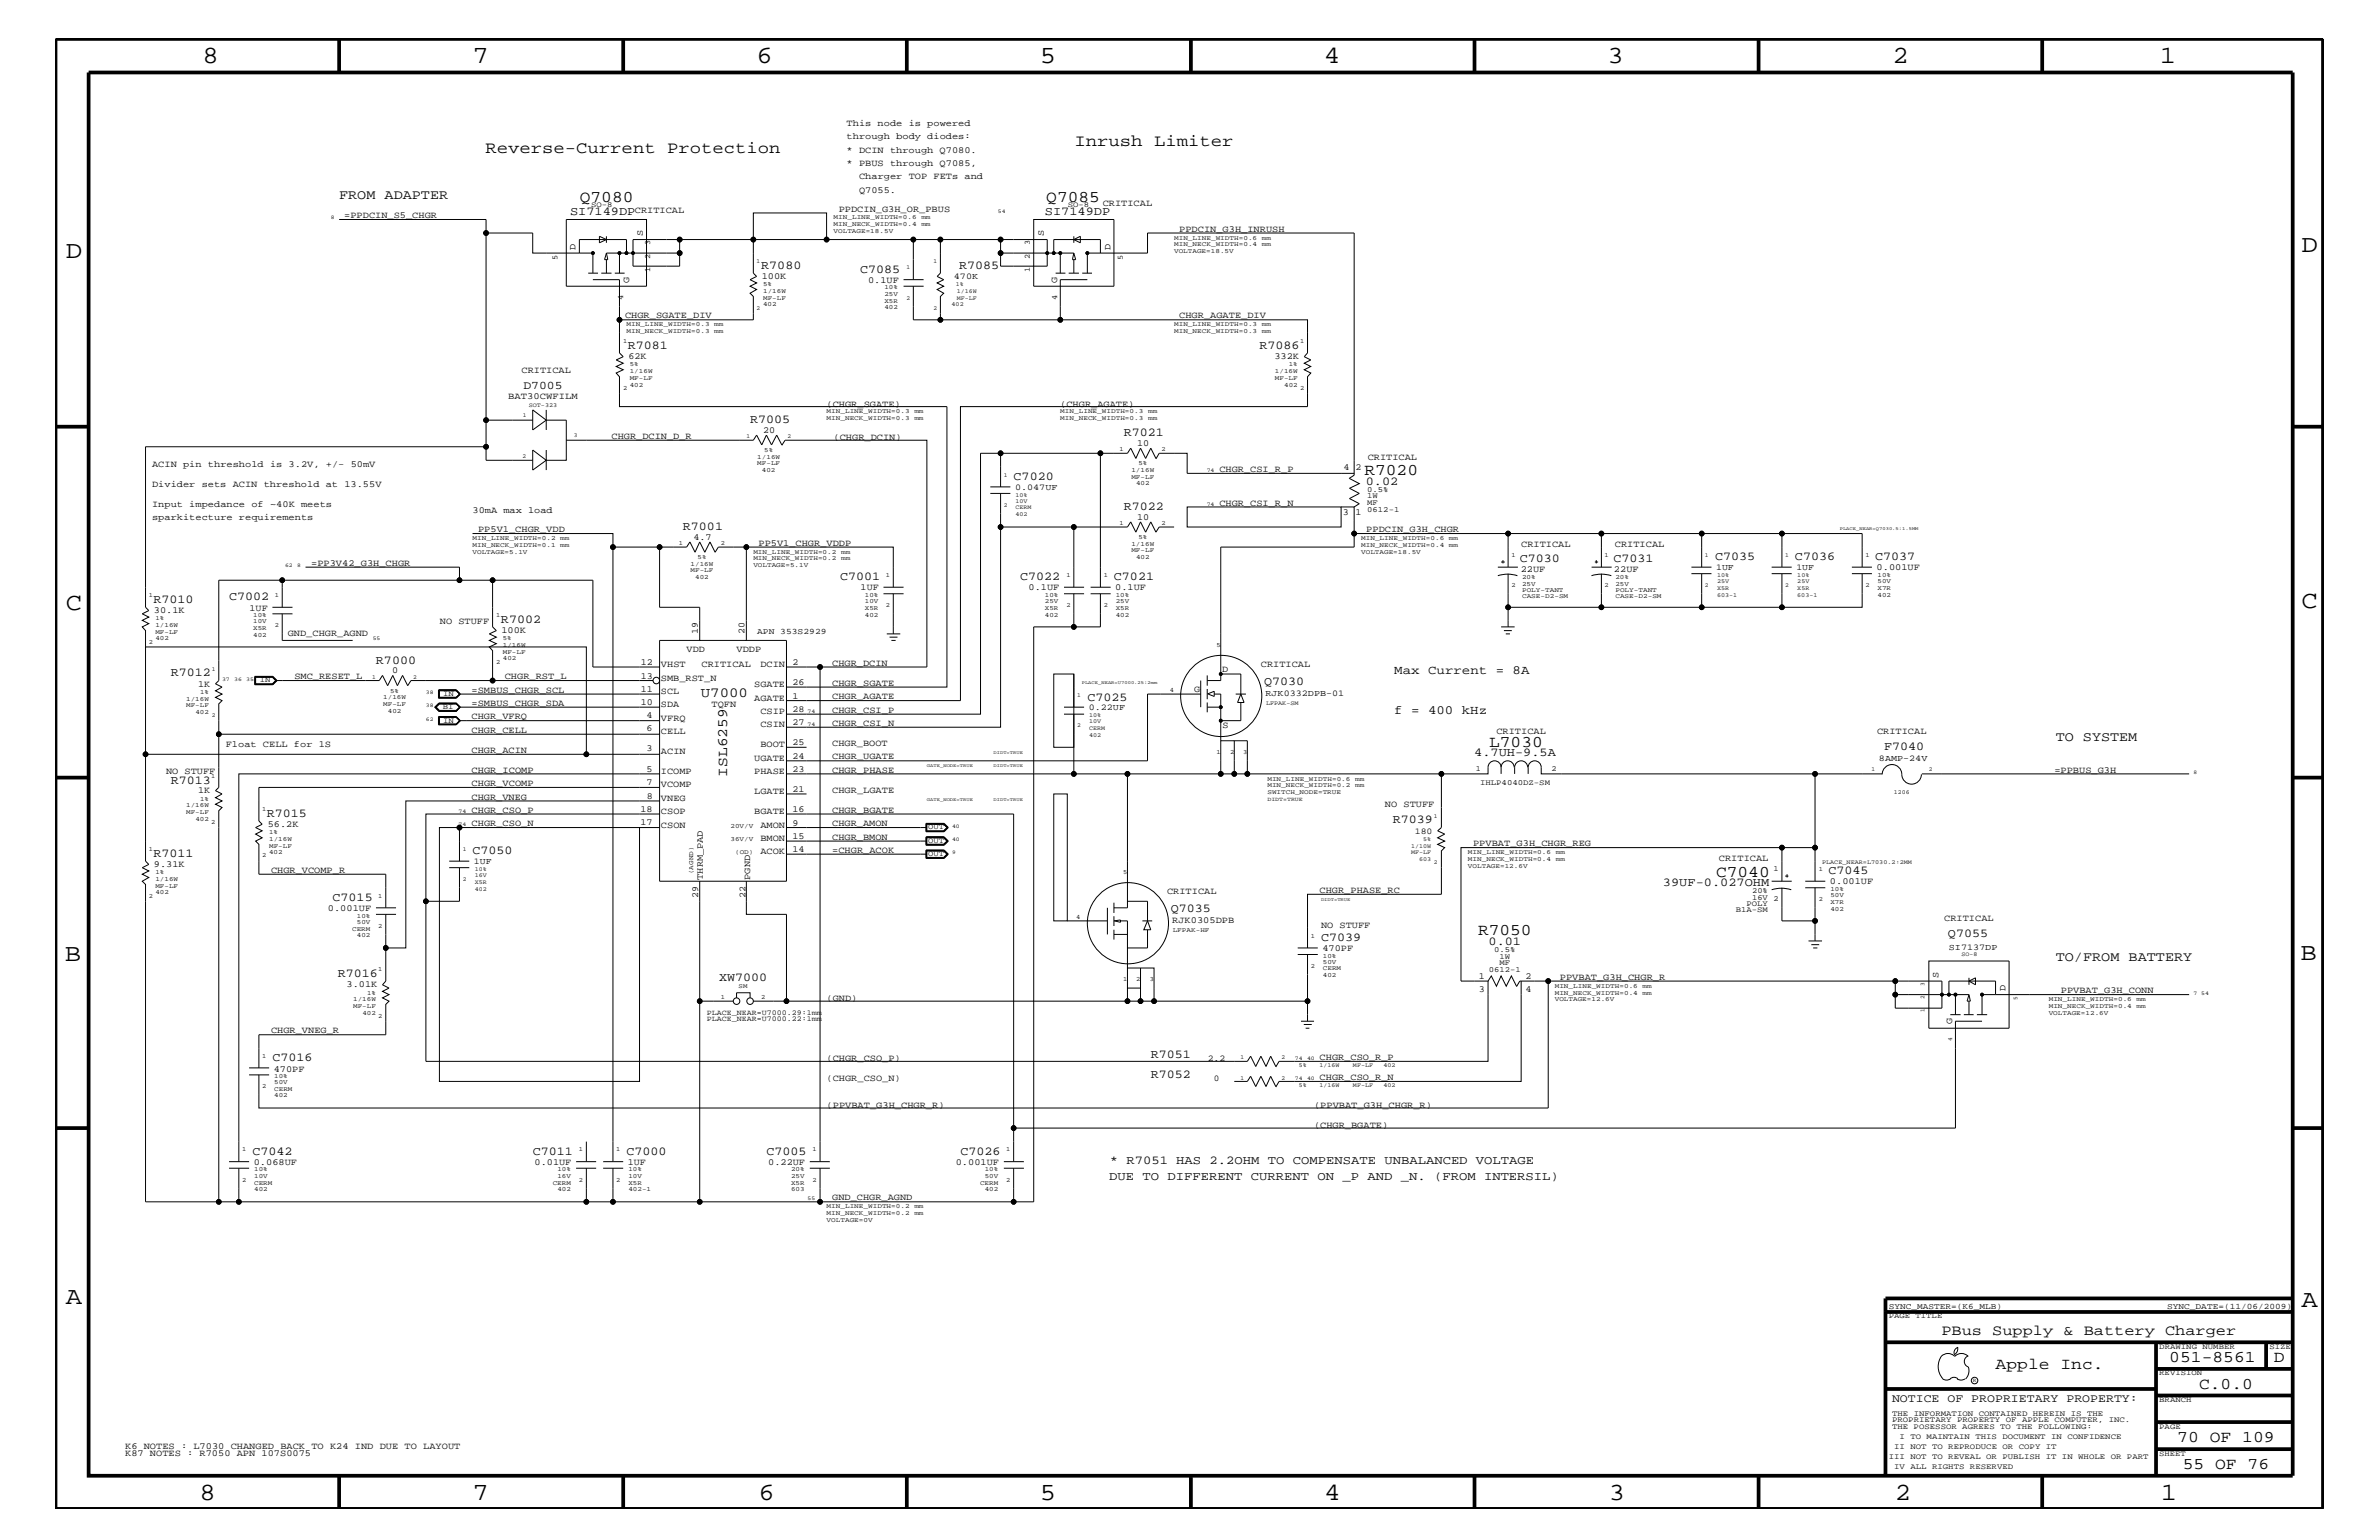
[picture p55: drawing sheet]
<svg xmlns="http://www.w3.org/2000/svg" width="432mm" height="279mm" viewBox="0 0 432 279" stroke-linecap="round" stroke-linejoin="round" font-family="sans-serif">
<defs><g id="words">
<g font-size="4.5">
<text x="36.7" y="11.5">8</text>
<text x="85.8" y="11.5">7</text>
<text x="137.3" y="11.5">6</text>
<text x="188.7" y="11.5">5</text>
<text x="240.3" y="11.5">4</text>
<text x="291.8" y="11.5">3</text>
<text x="343.5" y="11.5">2</text>
<text x="392" y="11.5">1</text>
<text x="11.9" y="46.8">D</text>
<text x="417.7" y="45.7">D</text>
<text x="11.9" y="110.6">C</text>
<text x="417.7" y="110.3">C</text>
<text x="11.8" y="174.3">B</text>
<text x="417.6" y="174.2">B</text>
<text x="11.9" y="236.7">A</text>
<text x="417.7" y="237.1">A</text>
<text x="36.2" y="272.1">8</text>
<text x="85.8" y="272.1">7</text>
<text x="137.7" y="272.1">6</text>
<text x="188.7" y="272.1">5</text>
<text x="240.4" y="272.1">4</text>
<text x="292" y="272.1">3</text>
<text x="343.9" y="272.1">2</text>
<text x="392.2" y="272.1">1</text>
</g>
<g font-size="3">
<text x="88.1" y="27.7">Reverse-Current Protection</text>
<text x="195" y="26.5">Inrush Limiter</text>
<text x="105.2" y="36.7">Q7080</text>
<text x="189.9" y="36.7">Q7085</text>
<text x="247.7" y="86.2">R7020</text>
<text x="270.3" y="135.5">L7030</text>
<text x="311.5" y="159">C7040</text>
<text x="268.3" y="169.7">R7050</text>
<text x="362.2" y="248.4">Apple Inc.</text>
<text x="393.7" y="247.1">051-8561</text>
<text x="399.2" y="252">C.0.0</text>
<text x="412.7" y="247.1">D</text>
<text x="395.2" y="261.6">70 OF 109</text>
<text x="396.2" y="266.6">55 OF 76</text>
</g>
<text font-size="2.7" x="352.4" y="242.3">PBus Supply &amp; Battery Charger</text>
<text font-size="2.6" x="132" y="140.9" transform="rotate(-90 132 140.9)">ISL6259</text>
<g font-size="2.5">
<text x="61.6" y="36.2">FROM ADAPTER</text>
<text x="127.2" y="126.5">U7000</text>
<text x="373.1" y="134.4">TO SYSTEM</text>
<text x="373.1" y="174.4">TO/FROM BATTERY</text>
</g>
<g font-size="2.3">
<text x="253.1" y="122.3">Max Current = 8A</text>
<text x="253.1" y="129.6">f = 400 kHz</text>
</g>
<g font-size="2.2">
<text x="103.5" y="39">SI7149DP</text>
<text x="189.7" y="39">SI7149DP</text>
<text x="138.2" y="48.8">R7080</text>
<text x="156.1" y="49.6">C7085</text>
<text x="174.1" y="48.8">R7085</text>
<text x="114" y="63.4">R7081</text>
<text x="228.6" y="63.4">R7086</text>
<text x="136.1" y="76.8">R7005</text>
<text x="204" y="79.2">R7021</text>
<text x="184" y="87.1">C7020</text>
<text x="247.9" y="88">0.02</text>
<text x="204" y="92.6">R7022</text>
<text x="124" y="96.2">R7001</text>
<text x="311.3" y="101.6">C7035</text>
<text x="325.8" y="101.6">C7036</text>
<text x="340.4" y="101.6">C7037</text>
<text x="152.5" y="105.3">C7001</text>
<text x="185.2" y="105.3">C7022</text>
<text x="202.2" y="105.3">C7021</text>
<text x="275.8" y="102.1">C7030</text>
<text x="292.9" y="102.1">C7031</text>
<text x="27.9" y="109.4">R7010</text>
<text x="41.6" y="108.9">C7002</text>
<text x="90.9" y="113.1">R7002</text>
<text x="31" y="122.7">R7012</text>
<text x="68.2" y="120.4">R7000</text>
<text x="229.4" y="124.2">Q7030</text>
<text x="197.4" y="127.1">C7025</text>
<text x="267.6" y="137.2">4.7UH-9.5A</text>
<text x="342" y="136.1">F7040</text>
<text x="31" y="142.2">R7013</text>
<text x="48.4" y="148.2">R7015</text>
<text x="252.8" y="149.4">R7039</text>
<text x="27.9" y="155.5">R7011</text>
<text x="85.8" y="155">C7050</text>
<text x="301.8" y="160.7">39UF-0.027OHM</text>
<text x="331.9" y="158.6">C7045</text>
<text x="60.4" y="163.5">C7015</text>
<text x="212.5" y="165.4">Q7035</text>
<text x="239.8" y="170.7">C7039</text>
<text x="270.2" y="171.4">0.01</text>
<text x="353.6" y="170">Q7055</text>
<text x="61.3" y="177.3">R7016</text>
<text x="130.5" y="177.9">XW7000</text>
<text x="208.9" y="192">R7051</text>
<text x="49.4" y="192.6">C7016</text>
<text x="208.9" y="195.6">R7052</text>
<text x="45.8" y="209.6">C7042</text>
<text x="96.7" y="209.6">C7011</text>
<text x="113.7" y="209.6">C7000</text>
<text x="139.1" y="209.6">C7005</text>
<text x="174.3" y="209.6">C7026</text>
<text x="201.3" y="214.2">DUE TO DIFFERENT CURRENT ON _P AND _N. (FROM INTERSIL)</text>
<text x="201.4" y="211.1">* R7051 HAS 2.2OHM TO COMPENSATE UNBALANCED VOLTAGE</text>
</g>
<g font-size="2.1">
<text x="95" y="70.6">D7005</text>
<text x="343.4" y="254.4">NOTICE OF PROPRIETARY PROPERTY:</text>
</g>
<g font-size="1.7">
<text x="153.7" y="22.9">This node is powered</text>
<text x="153.7" y="27.7">* DCIN through Q7080.</text>
<text x="153.7" y="25.3">through body diodes:</text>
<text x="153.7" y="30.2">* PBUS through Q7085,</text>
<text x="155.9" y="35">Q7055.</text>
<text x="155.9" y="32.5">Charger TOP FETs and</text>
<text x="62.5" y="39.6">=PPDCIN_S5_CHGR</text>
<text x="115.2" y="38.6">CRITICAL</text>
<text x="152.2" y="38.4">PPDCIN_G3H_OR_PBUS</text>
<text x="200.2" y="37.4">CRITICAL</text>
<text x="104.5" y="45.3" transform="rotate(-90 104.5 45.3)">D</text>
<text x="116.7" y="42.9" transform="rotate(-90 116.7 42.9)">S</text>
<text x="189.5" y="42.9" transform="rotate(-90 189.5 42.9)">S</text>
<text x="201.6" y="45.3" transform="rotate(-90 201.6 45.3)">D</text>
<text x="214" y="42">PPDCIN_G3H_INRUSH</text>
<text x="114.2" y="51.3" transform="rotate(-90 114.2 51.3)">G</text>
<text x="138.3" y="50.7">100K</text>
<text x="157.6" y="51.3">0.1UF</text>
<text x="191.9" y="51.3" transform="rotate(-90 191.9 51.3)">G</text>
<text x="113.5" y="57.8">CHGR_SGATE_DIV</text>
<text x="214" y="57.8">CHGR_AGATE_DIV</text>
<text x="114" y="65.1">62K</text>
<text x="231.3" y="65.1">332K</text>
<text x="94.7" y="67.7">CRITICAL</text>
<text x="92.2" y="72.4">BAT30CWFILM</text>
<text x="150" y="73.8">(CHGR_SGATE)</text>
<text x="192.4" y="73.8">(CHGR_AGATE)</text>
<text x="111" y="79.6">CHGR_DCIN_D_R</text>
<text x="138.5" y="78.5">20</text>
<text x="151.3" y="79.9">(CHGR_DCIN)</text>
<text x="206.4" y="80.9">10</text>
<text x="248.2" y="83.5">CRITICAL</text>
<text x="27.6" y="84.7">ACIN pin threshold is 3.2V, +/- 50mV</text>
<text x="27.6" y="88.3">Divider sets ACIN threshold at 13.55V</text>
<text x="221.3" y="85.6">CHGR_CSI_R_P</text>
<text x="243.8" y="85.2">4</text>
<text x="246" y="85.2">2</text>
<text x="27.6" y="92">Input impedance of ~40K meets</text>
<text x="27.6" y="94.3">sparkitecture requirements</text>
<text x="85.8" y="93.2">30mA max load</text>
<text x="206.4" y="94.3">10</text>
<text x="221.3" y="91.7">CHGR_CSI_R_N</text>
<text x="243.8" y="93.5">3</text>
<text x="246" y="93.5">1</text>
<text x="86.8" y="96.5">PP5V1_CHGR_VDD</text>
<text x="125.9" y="97.9">4.7</text>
<text x="137.7" y="99">PP5V1_CHGR_VDDP</text>
<text x="248" y="96.5">PPDCIN_G3H_CHGR</text>
<text x="276.1" y="99.3">CRITICAL</text>
<text x="293.1" y="99.3">CRITICAL</text>
<text x="56.5" y="102.6">=PP3V42_G3H_CHGR</text>
<text x="156.2" y="107.1">1UF</text>
<text x="186.7" y="107.1">0.1UF</text>
<text x="202.4" y="107.1">0.1UF</text>
<text x="276" y="103.7">22UF</text>
<text x="292.9" y="103.7">22UF</text>
<text x="340.6" y="103.5">0.001UF</text>
<text x="27.9" y="111.2">30.1K</text>
<text x="45.3" y="110.8">1UF</text>
<text x="79.8" y="113.1">NO STUFF</text>
<text x="52.2" y="115.3">GND_CHGR_AGND</text>
<text x="91" y="114.8">100K</text>
<text x="124.6" y="118.2">VDD</text>
<text x="126.7" y="115.1" transform="rotate(-90 126.7 115.1)">19</text>
<text x="133.7" y="118.2">VDDP</text>
<text x="135.1" y="115.1" transform="rotate(-90 135.1 115.1)">20</text>
<text x="36" y="124.6">1K</text>
<text x="53.4" y="123.2">SMC_RESET_L</text>
<text x="71.2" y="122.1">0</text>
<text x="85.6" y="125.7">=SMBUS_CHGR_SCL</text>
<text x="91.6" y="123.2">CHGR_RST_L</text>
<text x="116.3" y="120.7">12</text>
<text x="116.3" y="125.5">11</text>
<text x="116.3" y="123.1">13</text>
<text x="120" y="125.9">SCL</text>
<text x="120" y="121">VHST</text>
<text x="120" y="123.5">SMB_RST_N</text>
<text x="127.3" y="121">CRITICAL</text>
<text x="136.9" y="124.7">SGATE</text>
<text x="138" y="121">DCIN</text>
<text x="143.8" y="124.3">26</text>
<text x="143.8" y="120.7">2</text>
<text x="151" y="120.8">CHGR_DCIN</text>
<text x="151" y="124.4">CHGR_SGATE</text>
<text x="216.7" y="125.5">G</text>
<text x="221.8" y="121.9">D</text>
<text x="228.9" y="121">CRITICAL</text>
<text x="85.6" y="130.5">CHGR_VFRQ</text>
<text x="85.6" y="128">=SMBUS_CHGR_SDA</text>
<text x="116.3" y="128">10</text>
<text x="117.3" y="130.2">4</text>
<text x="120" y="128.3">SDA</text>
<text x="120" y="130.8">VFRQ</text>
<text x="129.2" y="128.2">TQFN</text>
<text x="136.9" y="127.1">AGATE</text>
<text x="138" y="129.6">CSIP</text>
<text x="138" y="131.9">CSIN</text>
<text x="143.8" y="126.8">1</text>
<text x="143.8" y="129.1">28</text>
<text x="143.8" y="131.6">27</text>
<text x="151" y="131.7">CHGR_CSI_N</text>
<text x="151" y="126.9">CHGR_AGATE</text>
<text x="151" y="129.3">CHGR_CSI_P</text>
<text x="41" y="135.6">Float CELL for 1S</text>
<text x="85.6" y="133">CHGR_CELL</text>
<text x="85.6" y="136.6">CHGR_ACIN</text>
<text x="117.3" y="136.3">3</text>
<text x="117.3" y="132.7">6</text>
<text x="120" y="136.8">ACIN</text>
<text x="120" y="133.2">CELL</text>
<text x="138" y="135.6">BOOT</text>
<text x="143.8" y="135.2">25</text>
<text x="143.8" y="137.7">24</text>
<text x="151" y="135.3">CHGR_BOOT</text>
<text x="151" y="137.8">CHGR_UGATE</text>
<text x="221.9" y="132.1">S</text>
<text x="271.6" y="133.2">CRITICAL</text>
<text x="340.7" y="133.2">CRITICAL</text>
<text x="30.1" y="140.4">NO STUFF</text>
<text x="36" y="144">1K</text>
<text x="85.6" y="142.6">CHGR_VCOMP</text>
<text x="85.6" y="140.2">CHGR_ICOMP</text>
<text x="117.3" y="140">5</text>
<text x="117.3" y="142.4">7</text>
<text x="120" y="140.4">ICOMP</text>
<text x="120" y="142.9">VCOMP</text>
<text x="136.9" y="140.4">PHASE</text>
<text x="136.9" y="138">UGATE</text>
<text x="143.8" y="143.7">21</text>
<text x="143.8" y="140.1">23</text>
<text x="151" y="143.9">CHGR_LGATE</text>
<text x="151" y="140.2">CHGR_PHASE</text>
<text x="372.9" y="140.2">=PPBUS_G3H</text>
<text x="85.6" y="145.1">CHGR_VNEG</text>
<text x="85.6" y="149.9">CHGR_CSO_N</text>
<text x="85.6" y="147.5">CHGR_CSO_P</text>
<text x="116.2" y="147.3">18</text>
<text x="116.2" y="149.6">17</text>
<text x="117.4" y="144.9">8</text>
<text x="120" y="145.3">VNEG</text>
<text x="120" y="147.7">CSOP</text>
<text x="136.9" y="144">LGATE</text>
<text x="136.9" y="147.7">BGATE</text>
<text x="143.8" y="149.8">9</text>
<text x="143.8" y="147.3">16</text>
<text x="151" y="149.9">CHGR_AMON</text>
<text x="151" y="147.5">CHGR_BGATE</text>
<text x="251.4" y="146.5">NO STUFF</text>
<text x="48.6" y="150.1">56.2K</text>
<text x="120" y="150.1">CSON</text>
<text x="138" y="150.1">AMON</text>
<text x="138" y="152.6">BMON</text>
<text x="138" y="155">ACOK</text>
<text x="143.8" y="152.2">15</text>
<text x="143.8" y="154.6">14</text>
<text x="151" y="152.3">CHGR_BMON</text>
<text x="151" y="154.7">=CHGR_ACOK</text>
<text x="267.4" y="153.5">PPVBAT_G3H_CHGR_REG</text>
<text x="27.9" y="157.3">9.31K</text>
<text x="49.2" y="158.4">CHGR_VCOMP_R</text>
<text x="127.6" y="159.6" transform="rotate(-90 127.6 159.6)">THRM_PAD</text>
<text x="136.1" y="159.6" transform="rotate(-90 136.1 159.6)">PGND</text>
<text x="239.5" y="162">CHGR_PHASE_RC</text>
<text x="312" y="156.2">CRITICAL</text>
<text x="332.1" y="160.5">0.001UF</text>
<text x="59.5" y="165.3">0.001UF</text>
<text x="126.7" y="162.9" transform="rotate(-90 126.7 162.9)">29</text>
<text x="135.3" y="162.9" transform="rotate(-90 135.3 162.9)">22</text>
<text x="211.8" y="162.2">CRITICAL</text>
<text x="212.8" y="167.5">RJK0305DPB</text>
<text x="352.9" y="167.1">CRITICAL</text>
<text x="239.8" y="168.3">NO STUFF</text>
<text x="240" y="172.6">470PF</text>
<text x="62.9" y="179.1">3.01K</text>
<text x="268.4" y="179.9">3</text>
<text x="268.4" y="177.7">1</text>
<text x="276.9" y="179.9">4</text>
<text x="276.9" y="177.7">2</text>
<text x="283.1" y="177.7">PPVBAT_G3H_CHGR_R</text>
<text x="351.9" y="177.4" transform="rotate(-90 351.9 177.4)">S</text>
<text x="364" y="179.9" transform="rotate(-90 364 179.9)">D</text>
<text x="150" y="181.6">(GND)</text>
<text x="354.3" y="185.9" transform="rotate(-90 354.3 185.9)">G</text>
<text x="374.1" y="180.2">PPVBAT_G3H_CONN</text>
<text x="49.2" y="187.5">CHGR_VNEG_R</text>
<text x="49.7" y="194.4">470PF</text>
<text x="150" y="192.6">(CHGR_CSO_P)</text>
<text x="150" y="196.2">(CHGR_CSO_N)</text>
<text x="239.5" y="192.3">CHGR_CSO_R_P</text>
<text x="239.5" y="195.9">CHGR_CSO_R_N</text>
<text x="150" y="201">(PPVBAT_G3H_CHGR_R)</text>
<text x="238.5" y="201">(PPVBAT_G3H_CHGR_R)</text>
<text x="238.5" y="204.7">(CHGR_BGATE)</text>
<text x="46.1" y="211.4">0.068UF</text>
<text x="97" y="211.4">0.01UF</text>
<text x="114" y="211.4">1UF</text>
<text x="139.4" y="211.4">0.22UF</text>
<text x="173.5" y="211.4">0.001UF</text>
<text x="151" y="217.8">GND_CHGR_AGND</text>
<text x="22.7" y="262.9">K6 NOTES : L7030 CHANGED BACK TO K24 IND DUE TO LAYOUT</text>
<text x="22.7" y="264.1">K87 NOTES : R7050 APN 107S0075</text>
</g>
<g font-size="1.6">
<text x="173.1" y="50.7">470K</text>
<text x="184.2" y="88.9">0.047UF</text>
<text x="311.5" y="103.5">1UF</text>
<text x="326.1" y="103.5">1UF</text>
<text x="197.6" y="128.9">0.22UF</text>
<text x="229.7" y="126.3">RJK0332DPB-01</text>
<text x="341" y="138">8AMP-24V</text>
<text x="256.8" y="151.2">180</text>
<text x="86" y="156.8">1UF</text>
<text x="353.7" y="172.3">SI7137DP</text>
<text x="219.2" y="192.5">2.2</text>
<text x="220.3" y="196.1">0</text>
</g>
<g font-size="1.5">
<text x="137.4" y="115">APN 353S2929</text>
<text x="342.8" y="237.4">SYNC_MASTER=(K6_MLB)</text>
<text x="393.4" y="237.4">SYNC_DATE=(11/06/2009)</text>
</g>
<g font-size="1.4">
<text x="107.3" y="37.6">SO-8</text>
<text x="193.8" y="37.6">SO-8</text>
<text x="101.2" y="47.1" transform="rotate(-90 101.2 47.1)">5</text>
<text x="118" y="46.9" transform="rotate(-90 118 46.9)">2</text>
<text x="118" y="44.5" transform="rotate(-90 118 44.5)">3</text>
<text x="186.9" y="46.9" transform="rotate(-90 186.9 46.9)">2</text>
<text x="186.9" y="44.5" transform="rotate(-90 186.9 44.5)">3</text>
<text x="203.8" y="47.1" transform="rotate(-90 203.8 47.1)">5</text>
<text x="118" y="49.4" transform="rotate(-90 118 49.4)">1</text>
<text x="186.9" y="49.4" transform="rotate(-90 186.9 49.4)">1</text>
<text x="113.1" y="54.4" transform="rotate(-90 113.1 54.4)">4</text>
<text x="191.9" y="54.4" transform="rotate(-90 191.9 54.4)">4</text>
<text x="248.2" y="89.2">0.5%</text>
<text x="248.2" y="90.4">1W</text>
<text x="248.2" y="91.6">MF</text>
<text x="248.2" y="92.8">0612-1</text>
<text x="47.2" y="123.8">IN</text>
<text x="80.3" y="128.7">BI</text>
<text x="80.4" y="126.3">IN</text>
<text x="80.4" y="131.1">IN</text>
<text x="267.9" y="139.8">1</text>
<text x="268.6" y="142.4">IHLP4040DZ-SM</text>
<text x="281.6" y="139.8">2</text>
<text x="168.5" y="152.9">OUT</text>
<text x="168.5" y="150.5">OUT</text>
<text x="168.5" y="155.4">OUT</text>
<text x="318" y="162">20%</text>
<text x="321.9" y="158">1</text>
<text x="315" y="165.6">B1A-SM</text>
<text x="317" y="164.4">POLY</text>
<text x="318" y="163.3">16V 2</text>
<text x="271.2" y="172.7">0.5%</text>
<text x="272.2" y="173.9">1W</text>
<text x="270.2" y="176.3">0612-1</text>
<text x="272.2" y="175.1">MF</text>
<text x="128.3" y="184.1">PLACE_NEAR=U7000.29:1mm</text>
<text x="128.3" y="185.3">PLACE_NEAR=U7000.22:1mm</text>
<text x="342.8" y="239.2">PAGE TITLE</text>
<text x="391.9" y="244.7">DRAWING NUMBER</text>
<text x="411.9" y="244.7">SIZE</text>
<text x="391.9" y="249.5">REVISION</text>
<text x="343.4" y="256.8">THE INFORMATION CONTAINED HEREIN IS THE</text>
<text x="391.9" y="254.4">BRANCH</text>
<text x="343.4" y="259.3">THE POSESSOR AGREES TO THE FOLLOWING:</text>
<text x="343.4" y="258">PROPRIETARY PROPERTY OF APPLE COMPUTER, INC.</text>
<text x="343.8" y="262.9">II NOT TO REPRODUCE OR COPY IT</text>
<text x="344.8" y="261.1">I TO MAINTAIN THIS DOCUMENT IN CONFIDENCE</text>
<text x="391.9" y="259.3">PAGE</text>
<text x="342.8" y="264.7">III NOT TO REVEAL OR PUBLISH IT IN WHOLE OR PART</text>
<text x="343.8" y="266.6">IV ALL RIGHTS RESERVED</text>
<text x="391.9" y="264.1">SHEET</text>
</g>
<g font-size="1.2">
<text x="151.3" y="39.8">MIN_LINE_WIDTH=0.6</text>
<text x="151.3" y="41">MIN_NECK_WIDTH=0.4</text>
<text x="167.2" y="39.8">mm</text>
<text x="167.2" y="41">mm</text>
<text x="151.3" y="42.3">VOLTAGE=18.5V</text>
<text x="213.1" y="45.9">VOLTAGE=18.5V</text>
<text x="213.1" y="44.6">MIN_NECK_WIDTH=0.4</text>
<text x="213.1" y="43.5">MIN_LINE_WIDTH=0.6</text>
<text x="229" y="44.6">mm</text>
<text x="229" y="43.5">mm</text>
<text x="138.5" y="53.2">1/16W</text>
<text x="138.5" y="51.9">5%</text>
<text x="160.5" y="52.5">10%</text>
<text x="160.5" y="53.6">25V</text>
<text x="113.7" y="59.2">MIN_LINE_WIDTH=0.3</text>
<text x="129.6" y="59.2">mm</text>
<text x="138.5" y="54.4">MF-LF</text>
<text x="138.5" y="55.6">402</text>
<text x="160.5" y="54.9">X5R</text>
<text x="160.5" y="56.1">402</text>
<text x="213.1" y="59.2">MIN_LINE_WIDTH=0.3</text>
<text x="229" y="59.2">mm</text>
<text x="113.1" y="62.3">1</text>
<text x="113.7" y="60.4">MIN_NECK_WIDTH=0.3</text>
<text x="129.6" y="60.4">mm</text>
<text x="213.1" y="60.4">MIN_NECK_WIDTH=0.3</text>
<text x="229" y="60.4">mm</text>
<text x="236" y="62.3">1</text>
<text x="113.1" y="70.7">2</text>
<text x="114.3" y="70.1">402</text>
<text x="114.3" y="66.5">5%</text>
<text x="114.3" y="68.9">MF-LF</text>
<text x="114.3" y="67.7">1/16W</text>
<text x="231.4" y="67.7">1/16W</text>
<text x="231.4" y="68.9">MF-LF</text>
<text x="233.1" y="70.1">402</text>
<text x="233.9" y="66.5">1%</text>
<text x="236" y="70.7">2</text>
<text x="150" y="75">MIN_LINE_WIDTH=0.3</text>
<text x="150" y="76.2">MIN_NECK_WIDTH=0.3</text>
<text x="166" y="75">mm</text>
<text x="166" y="76.2">mm</text>
<text x="192.4" y="76.2">MIN_NECK_WIDTH=0.3</text>
<text x="192.4" y="75">MIN_LINE_WIDTH=0.3</text>
<text x="208.4" y="76.2">mm</text>
<text x="208.4" y="75">mm</text>
<text x="137.5" y="83.3">1/16W</text>
<text x="138.7" y="82">5%</text>
<text x="203.2" y="81.9">1</text>
<text x="210.8" y="81.9">2</text>
<text x="137.5" y="84.4">MF-LF</text>
<text x="138.3" y="85.6">402</text>
<text x="205.4" y="86.9">MF-LF</text>
<text x="205.4" y="85.6">1/16W</text>
<text x="206.2" y="88.1">402</text>
<text x="206.6" y="84.4">5%</text>
<text x="203.2" y="95.2">1</text>
<text x="210.8" y="95.2">2</text>
<text x="85.8" y="98">MIN_LINE_WIDTH=0.2</text>
<text x="85.8" y="99.3">MIN_NECK_WIDTH=0.1</text>
<text x="85.8" y="100.4">VOLTAGE=5.1V</text>
<text x="101.7" y="98">mm</text>
<text x="101.7" y="99.3">mm</text>
<text x="123.2" y="98.8">1</text>
<text x="126.6" y="101.4">5%</text>
<text x="130.8" y="98.8">2</text>
<text x="136.7" y="101.6">MIN_NECK_WIDTH=0.2</text>
<text x="136.7" y="100.4">MIN_LINE_WIDTH=0.2</text>
<text x="152.7" y="101.6">mm</text>
<text x="152.7" y="100.4">mm</text>
<text x="205.4" y="100.2">MF-LF</text>
<text x="205.4" y="99">1/16W</text>
<text x="206.2" y="101.4">402</text>
<text x="206.6" y="97.7">5%</text>
<text x="247.1" y="99.3">MIN_NECK_WIDTH=0.4</text>
<text x="247.1" y="98">MIN_LINE_WIDTH=0.6</text>
<text x="247.1" y="100.4">VOLTAGE=18.5V</text>
<text x="263" y="99.3">mm</text>
<text x="263" y="98">mm</text>
<text x="274.3" y="101">1</text>
<text x="291.3" y="101">1</text>
<text x="338.6" y="101">1</text>
<text x="125.3" y="103.8">MF-LF</text>
<text x="125.3" y="102.6">1/16W</text>
<text x="126.2" y="105">402</text>
<text x="136.7" y="102.9">VOLTAGE=5.1V</text>
<text x="160.8" y="104.7">1</text>
<text x="193.5" y="104.7">1</text>
<text x="200.3" y="104.7">1</text>
<text x="274.3" y="106.5">2</text>
<text x="276.3" y="107.4">POLY-TANT</text>
<text x="276.3" y="106.3">25V</text>
<text x="276.3" y="105">20%</text>
<text x="291.3" y="106.5">2</text>
<text x="293.2" y="107.4">POLY-TANT</text>
<text x="293.2" y="105">20%</text>
<text x="293.2" y="106.3">25V</text>
<text x="338.6" y="106.5">2</text>
<text x="340.8" y="105.8">50V</text>
<text x="340.8" y="104.7">10%</text>
<text x="340.8" y="107">X7R</text>
<text x="27" y="108.3">1</text>
<text x="28.2" y="112.6">1%</text>
<text x="28.2" y="113.7">1/16W</text>
<text x="46" y="112">10%</text>
<text x="46" y="113.1">10V</text>
<text x="49.9" y="113.7">2</text>
<text x="49.9" y="108.3">1</text>
<text x="90.1" y="112">1</text>
<text x="157" y="110.6">X5R</text>
<text x="157" y="111.9">402</text>
<text x="157" y="109.4">10V</text>
<text x="157" y="108.3">10%</text>
<text x="160.8" y="110.2">2</text>
<text x="189.7" y="109.4">25V</text>
<text x="189.7" y="111.9">402</text>
<text x="189.7" y="110.6">X5R</text>
<text x="189.7" y="108.3">10%</text>
<text x="193.5" y="110.2">2</text>
<text x="200.3" y="110.2">2</text>
<text x="202.5" y="109.4">25V</text>
<text x="202.5" y="110.6">X5R</text>
<text x="202.5" y="111.9">402</text>
<text x="202.5" y="108.3">10%</text>
<text x="276.3" y="108.6">CASE-D2-SM</text>
<text x="293.2" y="108.6">CASE-D2-SM</text>
<text x="340.8" y="108.2">402</text>
<text x="27" y="116.8">2</text>
<text x="28.2" y="116.2">402</text>
<text x="28.2" y="115">MF-LF</text>
<text x="46" y="114.2">X5R</text>
<text x="46" y="115.5">402</text>
<text x="91.3" y="116.2">5%</text>
<text x="91.3" y="118.6">MF-LF</text>
<text x="91.3" y="117.4">1/16W</text>
<text x="91.3" y="119.8">402</text>
<text x="220.8" y="117.4">5</text>
<text x="36.3" y="125.9">1%</text>
<text x="70.8" y="125.7">5%</text>
<text x="90.1" y="120.4">2</text>
<text x="212.3" y="125.5">4</text>
<text x="33.8" y="128.3">MF-LF</text>
<text x="33.8" y="127.1">1/16W</text>
<text x="35.5" y="129.6">402</text>
<text x="69.6" y="128">MF-LF</text>
<text x="69.6" y="126.9">1/16W</text>
<text x="70.4" y="129.3">402</text>
<text x="220.8" y="136.8">1</text>
<text x="223.3" y="136.8">2</text>
<text x="225.6" y="136.8">3</text>
<text x="38.4" y="141.1">1</text>
<text x="230" y="141.7">MIN_LINE_WIDTH=0.6</text>
<text x="230" y="142.9">MIN_NECK_WIDTH=0.2</text>
<text x="246" y="141.7">mm</text>
<text x="246" y="142.9">mm</text>
<text x="33.8" y="147.7">MF-LF</text>
<text x="33.8" y="146.5">1/16W</text>
<text x="35.5" y="149">402</text>
<text x="36.3" y="145.3">1%</text>
<text x="38.4" y="149.5">2</text>
<text x="47.6" y="147.1">1</text>
<text x="230" y="144">SWITCH_NODE=TRUE</text>
<text x="27" y="154.4">1</text>
<text x="47.6" y="155.6">2</text>
<text x="48.9" y="151.3">1%</text>
<text x="48.9" y="155">402</text>
<text x="48.9" y="152.6">1/16W</text>
<text x="48.9" y="153.8">MF-LF</text>
<text x="132.6" y="152.6">36V/V</text>
<text x="132.6" y="150.1">20V/V</text>
<text x="133.4" y="155">(OD)</text>
<text x="266.4" y="155">MIN_LINE_WIDTH=0.6</text>
<text x="282.4" y="155">mm</text>
<text x="28.2" y="158.6">1%</text>
<text x="28.2" y="159.9">1/16W</text>
<text x="28.2" y="161.1">MF-LF</text>
<text x="125.8" y="158.6" transform="rotate(-90 125.8 158.6)">(AGND)</text>
<text x="203.9" y="158.6">5</text>
<text x="266.4" y="157.4">VOLTAGE=12.6V</text>
<text x="266.4" y="156.2">MIN_NECK_WIDTH=0.4</text>
<text x="282.4" y="156.2">mm</text>
<text x="330.1" y="158">1</text>
<text x="332.2" y="161.7">10%</text>
<text x="27" y="162.8">2</text>
<text x="28.2" y="162.2">402</text>
<text x="64.8" y="167.6">50V</text>
<text x="64.8" y="166.5">10%</text>
<text x="68.7" y="162.8">1</text>
<text x="195.3" y="166.7">4</text>
<text x="330.1" y="163.5">2</text>
<text x="332.2" y="162.8">50V</text>
<text x="332.2" y="163.9">X7R</text>
<text x="332.2" y="165.2">402</text>
<text x="63.9" y="168.9">CERM</text>
<text x="64.8" y="170">402</text>
<text x="68.7" y="168.3">2</text>
<text x="212.9" y="169">LFPAK-HF</text>
<text x="237.9" y="170.1">1</text>
<text x="240.1" y="173.8">10%</text>
<text x="68.7" y="176.2">1</text>
<text x="134.1" y="179.3">SM</text>
<text x="203.9" y="178">1</text>
<text x="206.2" y="178">2</text>
<text x="208.7" y="178">3</text>
<text x="237.9" y="175.6">2</text>
<text x="240.1" y="176.1">CERM</text>
<text x="240.1" y="177.3">402</text>
<text x="240.1" y="174.9">50V</text>
<text x="282.2" y="179.3">MIN_LINE_WIDTH=0.6</text>
<text x="298.1" y="179.3">mm</text>
<text x="64.1" y="182.9">MF-LF</text>
<text x="64.1" y="181.6">1/16W</text>
<text x="65.8" y="184.1">402</text>
<text x="66.6" y="180.5">1%</text>
<text x="68.7" y="184.7">2</text>
<text x="130.9" y="181.3">1</text>
<text x="138.1" y="181.3">2</text>
<text x="282.2" y="181.6">VOLTAGE=12.6V</text>
<text x="282.2" y="180.5">MIN_NECK_WIDTH=0.4</text>
<text x="298.1" y="180.5">mm</text>
<text x="371.9" y="181.6">MIN_LINE_WIDTH=0.6</text>
<text x="371.9" y="182.9">MIN_NECK_WIDTH=0.4</text>
<text x="371.9" y="184.1">VOLTAGE=12.6V</text>
<text x="387.8" y="181.6">mm</text>
<text x="387.8" y="182.9">mm</text>
<text x="47.6" y="192">1</text>
<text x="47.6" y="197.4">2</text>
<text x="49.8" y="196.7">50V</text>
<text x="49.8" y="195.6">10%</text>
<text x="49.8" y="197.9">CERM</text>
<text x="49.8" y="199.1">402</text>
<text x="43.9" y="208.9">1</text>
<text x="105.1" y="208.9">1</text>
<text x="111.8" y="208.9">1</text>
<text x="147.5" y="208.9">1</text>
<text x="182.6" y="208.9">1</text>
<text x="43.9" y="214.4">2</text>
<text x="46.1" y="212.5">10%</text>
<text x="46.1" y="213.6">10V</text>
<text x="46.1" y="214.9">CERM</text>
<text x="100.3" y="214.9">CERM</text>
<text x="101.2" y="212.5">10%</text>
<text x="101.2" y="213.6">16V</text>
<text x="105.1" y="214.4">2</text>
<text x="111.8" y="214.4">2</text>
<text x="114" y="213.6">10V</text>
<text x="114" y="212.5">10%</text>
<text x="114" y="214.9">X5R</text>
<text x="143.6" y="212.5">20%</text>
<text x="143.6" y="214.9">X5R</text>
<text x="143.6" y="213.6">25V</text>
<text x="147.5" y="214.4">2</text>
<text x="177.9" y="214.9">CERM</text>
<text x="178.7" y="213.6">50V</text>
<text x="178.7" y="212.5">10%</text>
<text x="182.6" y="214.4">2</text>
<text x="46.1" y="216.1">402</text>
<text x="101.2" y="216.1">402</text>
<text x="114" y="216.1">402-1</text>
<text x="143.6" y="216.1">603</text>
<text x="150" y="220.4">MIN_NECK_WIDTH=0.2</text>
<text x="150" y="219.2">MIN_LINE_WIDTH=0.2</text>
<text x="150" y="221.7">VOLTAGE=0V</text>
<text x="166" y="220.4">mm</text>
<text x="166" y="219.2">mm</text>
<text x="178.7" y="216.1">402</text>
</g>
<g font-size="1.1">
<text x="137.3" y="47.7">1</text>
<text x="169.4" y="47.7">1</text>
<text x="164.5" y="48.9">1</text>
<text x="173.5" y="51.9">1%</text>
<text x="173.7" y="53.2">1/16W</text>
<text x="137.3" y="56.2">2</text>
<text x="164.5" y="54.4">2</text>
<text x="169.4" y="56.2">2</text>
<text x="172.7" y="55.6">402</text>
<text x="173.7" y="54.4">MF-LF</text>
<text x="94.9" y="75.7">1</text>
<text x="96" y="73.8">SOT-323</text>
<text x="94.8" y="83.1">2</text>
<text x="104.1" y="79.4">3</text>
<text x="135.5" y="79.4">1</text>
<text x="142.9" y="79.4">2</text>
<text x="182.2" y="86.5">1</text>
<text x="182.2" y="92">2</text>
<text x="184.3" y="93.7">402</text>
<text x="184.3" y="90.1">10%</text>
<text x="184.3" y="91.2">10V</text>
<text x="184.3" y="92.4">CERM</text>
<text x="309.5" y="101">1</text>
<text x="324" y="101">1</text>
<text x="309.5" y="106.5">2</text>
<text x="311.7" y="107">X5R</text>
<text x="311.7" y="105.8">25V</text>
<text x="311.7" y="104.7">10%</text>
<text x="324" y="106.5">2</text>
<text x="326.2" y="107">X5R</text>
<text x="326.2" y="105.8">25V</text>
<text x="326.2" y="104.7">10%</text>
<text x="311.7" y="108.2">603-1</text>
<text x="326.2" y="108.2">603-1</text>
<text x="38.4" y="121.7">1</text>
<text x="67.6" y="123.1">1</text>
<text x="75" y="123.1">2</text>
<text x="38.4" y="130.2">2</text>
<text x="195.5" y="131.9">2</text>
<text x="195.5" y="126.5">1</text>
<text x="197.7" y="131.3">10V</text>
<text x="197.7" y="130.2">10%</text>
<text x="229.8" y="127.9">LFPAK-SM</text>
<text x="197.7" y="133.6">402</text>
<text x="197.7" y="132.4">CERM</text>
<text x="339.7" y="139.8">1</text>
<text x="350.1" y="139.8">2</text>
<text x="260.3" y="148.4">1</text>
<text x="343.7" y="144">1206</text>
<text x="84" y="154.4">1</text>
<text x="256.1" y="155">MF-LF</text>
<text x="256.1" y="153.8">1/10W</text>
<text x="258.3" y="152.6">5%</text>
<text x="84" y="159.9">2</text>
<text x="86.2" y="160.3">X5R</text>
<text x="86.2" y="159.1">16V</text>
<text x="86.2" y="158">10%</text>
<text x="86.2" y="161.6">402</text>
<text x="257.6" y="156.2">603</text>
<text x="260.3" y="156.8">2</text>
<text x="330.7" y="156.8">PLACE_NEAR=L7030.2:2MM</text>
<text x="356" y="173.4">SO-8</text>
<text x="349.3" y="178.8" transform="rotate(-90 349.3 178.8)">3</text>
<text x="349.3" y="183.7" transform="rotate(-90 349.3 183.7)">1</text>
<text x="349.3" y="181.2" transform="rotate(-90 349.3 181.2)">2</text>
<text x="366.2" y="181.4" transform="rotate(-90 366.2 181.4)">5</text>
<text x="354.3" y="188.9" transform="rotate(-90 354.3 188.9)">4</text>
<text x="225.1" y="192.2">1</text>
<text x="225.1" y="195.9">1</text>
<text x="232.6" y="192.2">2</text>
<text x="232.6" y="195.9">2</text>
<text x="235.8" y="197.2">5%</text>
<text x="235.8" y="193.6">5%</text>
<text x="239.5" y="197.2">1/16W</text>
<text x="239.5" y="193.6">1/16W</text>
<text x="245.6" y="197.2">MF-LF</text>
<text x="245.6" y="193.6">MF-LF</text>
<text x="251.1" y="193.6">402</text>
<text x="251.1" y="197.2">402</text>
</g>
<g font-size="1">
<text x="60" y="39.8">8</text>
<text x="181.1" y="38.6">54</text>
<text x="219" y="85.6">74</text>
<text x="219" y="91.7">74</text>
<text x="51.7" y="102.9">62</text>
<text x="53.9" y="102.9">8</text>
<text x="67.6" y="116.2">55</text>
<text x="40.3" y="123.5">37</text>
<text x="42.5" y="123.5">36</text>
<text x="44.7" y="123.5">35</text>
<text x="77.3" y="125.9">38</text>
<text x="77.3" y="130.8">62</text>
<text x="77.3" y="128.3">38</text>
<text x="146.6" y="129.3">74</text>
<text x="146.6" y="131.7">74</text>
<text x="398.1" y="140.4">8</text>
<text x="83.2" y="147.5">74</text>
<text x="83.2" y="149.9">74</text>
<text x="230" y="145.3">DIDT=TRUE</text>
<text x="172.8" y="150.1">40</text>
<text x="172.8" y="152.6">40</text>
<text x="172.8" y="155">9</text>
<text x="398.1" y="180.5">7</text>
<text x="399.5" y="180.5">54</text>
<text x="235" y="192.3">74</text>
<text x="235" y="195.9">74</text>
<text x="237.2" y="192.3">40</text>
<text x="237.2" y="195.9">40</text>
<text x="146.6" y="217.8">55</text>
<text x="358.1" y="250.7">R</text>
</g>
<g font-size=".8">
<text x="333.9" y="96.2">PLACE_NEAR=Q7030.5:1.5MM</text>
<text x="196.3" y="124.1">PLACE_NEAR=U7000.25:2mm</text>
<text x="180.3" y="136.8">DIDT=TRUE</text>
<text x="168.2" y="139.2">GATE_NODE=TRUE</text>
<text x="180.3" y="139.2">DIDT=TRUE</text>
<text x="168.2" y="145.3">GATE_NODE=TRUE</text>
<text x="180.3" y="145.3">DIDT=TRUE</text>
<text x="239.8" y="163.5">DIDT=TRUE</text>
</g>
</g></defs>
<g fill="none" stroke="#000" stroke-width=".18">
<path d="M61.6 39.8h26.6v36.4M102.8 39.8h14.5v12.1h-14.5zM136.7 38.6h13.3v4.9h-13.3zM187.6 39.8h14.6v12.1h-14.6zM88.2 42.3h8.5v3.6h10.9v3.7M105.2 45.9v-2.4h8.5v2.4M106.8 49.6h1.7M108.8 42.9l1.3 .6-1.3 .6zM109.1 49.6h1.9M110.1 45.9h13.3M110.1 45.9l.2 1.2h-.6zM110.1 42.9v1.2"/>
<path d="M110.1 47.1v2.5M111.6 49.6h1.8M112.4 58v6l.7 .7-1.3 .6 1.3 .6-1.3 .6 1.3 .6-1.3 .6 .6 .7v5.4h59.5v50.9h-29.2M112.4 45.9v3.7M114.9 43.5h8.5v4.8h-8.5zM123.4 43.5h13.3v6.1l.6 .6-1.2 .5 1.2 .6-1.2 .6 1.2 .6-1.2 .7 .6 .6v4.2h-24.3v-7.3h-4.8M150 43.5h15.8M164 51.9h3.6M164 50.7h3.6M165.8 51.9v6.1h4.9M170.7 43.5h-4.9v7.2M181.6 43.5h-10.9v6.1l-.6 .6 1.2 .5-1.2 .6 1.2 .6-1.2 .6 1.2 .7-.6 .6v4.2"/>
<path d="M181.6 43.5h8.5v4.8h-8.5zM181.6 45.9h13.3M191.3 45.9v-2.4h8.4v2.4M191.6 49.6h1.8M192.4 58h44.9v6l-.6 .7 1.2 .6-1.2 .6 1.2 .6-1.2 .6 1.2 .6-.6 .7v5.4h-63v53.3h-31.6M192.4 45.9v3.7M194 49.6h1.8M194.9 42.9v1.2M194.9 47.1v2.5M194.9 43.5l1.2-.6v1.2zM194.9 45.9l.3 1.2h-.6zM196.4 49.6h1.8"/>
<path d="M197.4 50.7h-5v7.3h-21.7M197.4 49.6v-3.7h10.9v-3.6h37.5v43.9l-.9 .6M96.7 76.2h-8.5v4.9M99.1 76.2l-2.4-1.8v3.6l2.4-1.8h3.7v7.3h-3.7M99.1 74.4v3.6M102.8 79.9h33.9l.6-1 1 1.8 .8-1.8 .9 1.8 1-1.8 .9 1.8M85.8 96.8h25.5v2.5M96.7 83.5h-8.5v-2.4h-61.8v29.1l.6 .6-1.2 .6 1.2 .6-1.2 .6 1.2 .5-1.2 .6 .6 .7v3M96.7 81.6l2.4 1.9-2.4 1.8zM99.1 81.6v3.7M119.7 99.3h-8.4v111.5M135.5 99.3h-5.1l-.6 .9-.9-1.9-1 1.9-.9-1.9-.8 1.9-1-1.9-.6 1h-4.9v10.9h7.3v6"/>
<path d="M135.5 99.3h26.6v7.2M135.5 99.3v16.9M141.9 80.8l.6-.9h25.7v41.1h-25.5M179.7 89.5h3.7M179.7 88.3h3.7M181.6 89.5v42.4h-38.9M181.6 82.2v6.1M181.6 95.6h23l.6-.9 1 1.8 .8-1.8 .9 1.8 1-1.8 .9 1.8 .6-.9h2.7M194.9 95.6v10.9M199.7 82.2v24.3M209.8 83.3l.6-1.1h5.1v3.7h30.3M209.8 83.2l-.9-1.9-1 1.9-.9-1.9-.8 1.9-1-1.9-.6 .9h-26.6v47.4h-35.3"/>
<path d="M215.5 92h27.9v3.6h-27.9zM243.4 92h2.4v7.3h-24.2v24.2h-2.5M244.9 86.8l1.8 .9-1.8 .9 1.8 .9-1.8 1 1.8 .9-.9 .6M245.8 96.8h27.9M290.7 96.8h-17v6.1M308.9 96.8h-18.2v6.1M323.4 96.8h-14.5v6.1M323.4 96.8h14.6v6.1M323.4 96.8v6.1M26.4 117.4h80v19.4h-80zM49.4 111.4h3.7M49.4 110.2h3.7"/>
<path d="M51.2 105.3h-11.5v18.2l-.6 .6 1.2 .6-1.2 .6 1.2 .6-1.2 .6 1.2 .6-.6 .6v5.5h80M51.2 111.4v4.8h12.8M55.5 102.9h27.9v2.4h6M83.4 105.3h-32.2v4.9M119.7 116.2h23v43.7h-23zM160.4 107.7h3.6M160.4 106.5h3.6M161 115h2.4M161.5 115.6h1.4M161.8 116.2h.8M162.1 107.7v7.3M193.1 107.7h3.7"/>
<path d="M193.1 106.5h3.7M194.9 107.7v6h4.8v-6M194.9 113.7h-7.3v104.3h-38.8M198 107.7h3.6M198 106.5h3.6M271.9 104.5a5.8 5.8 0 0 1 3.5 0M271.9 102.9h3.6M272.5 102h.6M272.5 113.7h2.4M272.8 101.6v.6M273 114.4h1.4M273.3 115h.8"/>
<path d="M273.7 104.1v9.6M288.9 104.5a5.9 5.9 0 0 1 3.6 0M288.9 102.9h3.6M289.5 102h.6M289.7 101.6v.6M290.7 104.1v6.1h-17M307 102.9h3.6M307 104.1h3.6M308.9 104.1v6.1h-18.2M321.6 102.9h3.6M321.6 104.1h3.6M323.4 104.1v6.1h-14.5"/>
<path d="M336.1 102.9h3.7M336.1 104.1h3.7M338 104.1v6.1h-14.6M39.7 133.2v9.7l-.6 .6 1.2 .5-1.2 .7 1.2 .6-1.2 .6 1.2 .6-.6 .6v70.9h-13.3v-57.5l-.6-.6 1.2-.7-1.2-.6 1.2-.6-1.2-.6 1.2-.6-.6-.6v-19.4M46.2 122.7h3.3l.8 .8-.8 .7h-3.3zM46.4 122.9h3l.6 .6-.6 .6h-3zM49.4 122.8l.7 .7-.7 .6M49.4 122.8l.8 .7-.8 .6M49.4 122.8h-3.1v1.3h3.1M50 123.5h18.8l.6-1 1 1.9 .9-1.9 .8 1.9 1-1.9 .9 1.9 .6-.9h14.8M78.9 128.3l.8-.8h3.1l.8 .8-.8 .8h-3.1zM79.6 125.2h3.2l.8 .7-.8 .8h-3.2z"/>
<path d="M79.6 130h3.2l.8 .8-.8 .7h-3.2zM79.7 126.5h3.1M79.7 125.2v1.4h3.1l.7-.7M79.7 130.1h3.1l.7 .7-.7 .6h-3.1zM79.7 125.3h3.1l.7 .6M79.8 127.7h3l.6 .6h36.3M79.8 127.7l-.6 .6 .6 .6h3l.6-.6M79.8 127.7h3l.7 .6M79.8 127.7l-.7 .6 .7 .7h3l.7-.7M79.8 130.2h3l.6 .6-.6 .5h-3zM82.8 125.2l.7 .7M83.4 125.9l-.6 .6"/>
<path d="M83.4 125.9l-.6-.6h-3v1.2M83.4 125.9h36.3M83.4 130.8h36.3M83.5 128.3l-.7-.7h-3.1l-.7 .7 .7 .8M83.5 128.3l-.7 .8h-3.1M83.5 125.9l-.7 .6M106.4 136.8h13.3M119.7 121h-12.1v-15.7h-18.2v8.4l.7 .7-1.3 .6 1.3 .6-1.3 .6 1.3 .6-1.3 .6 .6 .7v5.4h29.1M142.7 135.6h3.7M148.8 121v89.8M191.3 122.3h3.6v13.3h-3.6zM193.1 129.6h3.7"/>
<path d="M193.1 128.3h3.7M194.9 129.6v10.8h-52.2M194.9 122.3v6M217.9 125.9h-9.6v12.1h-65.6M217.9 123.5v4.8M219.1 128.3h2.5M219.1 122.5v1.9M219.1 125v1.9M219.1 127.5v1.7M219.1 125.9l1.3-.5v1l-1.1-.5M220.4 125.9h1.2v14.5h2.4M221.6 134.4h4.8v6"/>
<path d="M221.6 122.3h3.6v3.6M224 134.4v6h2.4M224.3 125.9h1.8M225.2 127.5v3.3h-3.6M225.2 125.9l.6 1.6h-1.2zM272.5 139.2a1.19 1.19 0 0 0-1.2-1.2 1.19 1.19 0 0 0-1.2 1.2v1.2h-8.5v9.7l-.7 .6 1.3 .6-1.3 .7 1.3 .6-1.3 .6 1.3 .6-.6 .6v7.8h-24.3v9.8M272.5 139.2a1.19 1.19 0 0 1 1.1-1.2 1.19 1.19 0 0 1 1.2 1.2M272.5 139.2v1.2M277.3 139.2a1.19 1.19 0 0 0-1.2-1.2 1.19 1.19 0 0 0-1.2 1.2v1.2M79.8 150.1h36.3v46.1h-36.3zM81.5 157.4h3.7M81.5 156.2h3.7"/>
<path d="M83.4 157.4v6.1h-6.1v29.1h149.1l.6-1 .9 1.9 1-1.9 .9 1.9 .8-1.9 1 1.9M83.4 150.1v6.1M116.1 150.1h3.6M119.7 145.3h-46v26.7h-3.7v6l-.6 .7 1.2 .6-1.2 .6 1.2 .6-1.2 .5 1.2 .6-.6 .6v5.5h-23v6M119.7 142.9h-72.7v6.1l.6 .5-1.2 .6 1.2 .6-1.2 .6 1.2 .7-1.2 .6 .6 .6v5.4h23v6.1M119.7 147.7h-42.4v15.8M119.7 140.4h-76.4v70.4M127 159.9v58.1M135.5 159.9v6h7.2v15.7M142.7 152.6h25.5M142.7 150.1h25.5M142.7 147.7h41.3v63.1"/>
<path d="M142.7 155h25.5M142.7 144h3.7M168.1 149.4h3.3l.7 .7-.7 .8h-3.3zM168.1 151.8h3.3l.7 .8-.7 .8h-3.3zM168.1 154.2h3.3l.7 .8-.7 .7h-3.3zM168.1 153.2h3.2M168.1 151.8v1.5h3.2l.7-.7-.7-.8M168.1 155.7v-1.4h3.2l.7 .7-.7 .7M168.1 151.9h3.2l.7 .7-.7 .6M168.1 154.4h3.2M168.2 153.2v-1.2h3.1l.6 .6-.6 .6M168.2 149.5h3.1l.6 .6-.6 .6h-3.1z"/>
<path d="M168.2 154.4v1.2h3.1l.6-.6-.6-.6M171.3 149.5h-3.2v1.3h3.2M171.3 149.5l.7 .6-.7 .7M171.3 154.4l.7 .6-.7 .6h-3.2M191.3 144h2.4v23.1h-2.4zM194.9 140.4h9.7v24.3h-2.4M204.6 140.4h17M226.4 140.4h35.2M277.4 140.4v-1.2a1.19 1.19 0 0 1 1.2-1.2 1.19 1.19 0 0 1 1.1 1.2v1.2h61.9M321.6 159.9h3.6M323.4 153.8h-58.2v24.2h4.9l.6-.9 .9 1.8 .9-1.8 .9 1.8 .9-1.8 1 1.8M324 158.9h.6"/>
<path d="M324.4 158.6v.6M327.7 159.9h3.6M329.4 153.8h-6v6.1M329.4 140.4v19.5M341.6 140.5a1.78 1.78 0 0 1 1.8-1.8 1.78 1.78 0 0 1 1.8 1.8 1.78 1.78 0 0 0 1.8 1.8 1.78 1.78 0 0 0 1.7-1.8M348.8 140.4h48.5M68.2 165.9h3.7M68.2 164.7h3.7M70 165.9v6.1M193.7 167.1h7.3M201 164.7v4.8M202.2 163.8v1.8"/>
<path d="M202.2 166.2v1.8M202.2 168.7v1.8M202.2 167.1l1.2-.2v.4l-1.1-.2M202.2 169.5h2.4M203.4 167.1h1.2v12.2M204.6 179.3h2.4v2.3h-2.4zM204.6 175.6h4.9v6h27.8M204.6 163.5h3.7v3.6M207 175.6v3.7M207.3 167.1h1.8M208.3 167.1l.6 1.6h-1.3zM208.3 168.7v3.3h-3.7"/>
<path d="M235.5 172h3.7M235.5 173.2h3.7M237.3 173.2v12.1M270.1 178v14.6h-37.9l-.6 1M275.3 179l.5-1h5.2v23h-234v-6M276.1 178v18.2h-43.9l-.6 1M281 178h71.5v4.9h-8.5v-4.9M321.6 161.4a5.8 5.8 0 0 1 3.5 0M323.4 161.1v6h6M327.7 161.1h3.6M328.3 170.7h2.4M328.8 171.4h1.4"/>
<path d="M329.1 172h.8M329.4 161.1v9.6M350.1 174.4h14.6v12.1h-14.6zM357.4 178l1.2-.6v1.3zM357.4 177.4v1.3M45.2 195h3.7M45.2 193.7h3.7M127 181.6h6.1M133.7 181v-.9h2.4v.9M136.7 181.6h67.9M207 181.6h2.5M224 196.2h2.4l.6-.9 .9 1.8 1-1.8 .9 1.8 .8-1.8 1 1.8"/>
<path d="M236.1 185.3h2.4M236.6 185.9h1.5M237 186.5h.7M344 180.5h13.4M353.7 180.5v-2.5h8.5v2.5M354 184.1h1.9M354.9 180.5v3.6M356.4 184.1h1.8M357.4 180.5l.2 1.1h-.6zM357.4 181.6v2.5M358.8 184.1h1.9M359.7 185.3h-4.8v19.4h-170.9"/>
<path d="M397.3 180.5h-37.6v3.6M39.7 218h3.6M41.6 211.9h3.6M41.6 210.8h3.6M43.3 211.9v6.1M104.6 211.9h3.6M104.6 210.8h3.6M106.4 211.9v6.1h-63.1M106.4 207.1v3.7M106.4 218h20.6M109.5 211.9h3.6M109.5 210.8h3.6"/>
<path d="M111.3 211.9v6.1M147 211.9h3.6M147 210.8h3.6M148.8 211.9v6.1h-21.8M182.2 211.9h3.6M182.2 210.8h3.6M184 211.9v6.1M352.3 246.1a1.69 1.69 0 0 1 2.5 0 1.72 1.72 0 0 1 2.4 0M352.4 246a3.2 3.2 0 0 0 .4 4.3l.8 .1 .4-.2M354 250.2l.7-.3 .7 .3M355.2 250.2l.7 .2 .7-.2M355.3 244.4v.3a1.18 1.18 0 0 1-.6 1.1"/>
<path d="M355.4 244.4a.99 .99 0 0 0-.6 1.4M357.2 246a1.04 1.04 0 0 0-.7 1 1.04 1.04 0 0 0 .7 1M357.3 248l.1 .7a2.11 2.11 0 0 1-.6 1.5"/>
<circle cx="88.2" cy="42.3" r=".42"/>
<circle cx="107.6" cy="45.9" r=".25"/>
<circle cx="112.4" cy="58" r=".42"/>
<circle cx="112.4" cy="45.9" r=".25"/>
<circle cx="113.7" cy="45.9" r=".25"/>
<circle cx="114.9" cy="45.9" r=".25"/>
<circle cx="123.4" cy="45.9" r=".42"/>
<circle cx="123.4" cy="43.5" r=".42"/>
<circle cx="136.7" cy="43.5" r=".42"/>
<circle cx="150" cy="43.5" r=".42"/>
<circle cx="165.8" cy="43.5" r=".42"/>
<circle cx="170.7" cy="58" r=".42"/>
<circle cx="170.7" cy="43.5" r=".42"/>
<circle cx="181.6" cy="45.9" r=".42"/>
<circle cx="181.6" cy="43.5" r=".42"/>
<circle cx="190.1" cy="45.9" r=".25"/>
<circle cx="191.3" cy="45.9" r=".25"/>
<circle cx="192.4" cy="58" r=".42"/>
<circle cx="192.4" cy="45.9" r=".25"/>
<circle cx="197.4" cy="45.9" r=".25"/>
<circle cx="88.2" cy="76.2" r=".42"/>
<circle cx="88.2" cy="81.1" r=".42"/>
<circle cx="111.3" cy="99.3" r=".42"/>
<circle cx="119.7" cy="99.3" r=".42"/>
<circle cx="135.5" cy="99.3" r=".42"/>
<circle cx="181.6" cy="82.2" r=".42"/>
<circle cx="181.6" cy="95.6" r=".42"/>
<circle cx="194.9" cy="95.6" r=".42"/>
<circle cx="199.7" cy="82.2" r=".42"/>
<circle cx="245.8" cy="96.8" r=".42"/>
<circle cx="273.7" cy="96.8" r=".42"/>
<circle cx="290.7" cy="96.8" r=".42"/>
<circle cx="308.9" cy="96.8" r=".42"/>
<circle cx="323.4" cy="96.8" r=".42"/>
<circle cx="51.2" cy="105.3" r=".42"/>
<circle cx="83.4" cy="105.3" r=".42"/>
<circle cx="89.4" cy="105.3" r=".42"/>
<circle cx="194.9" cy="113.7" r=".42"/>
<circle cx="273.7" cy="110.2" r=".42"/>
<circle cx="290.7" cy="110.2" r=".42"/>
<circle cx="308.9" cy="110.2" r=".42"/>
<circle cx="323.4" cy="110.2" r=".42"/>
<circle cx="26.4" cy="136.8" r=".42"/>
<circle cx="39.7" cy="133.2" r=".42"/>
<circle cx="89.4" cy="123.5" r=".42"/>
<circle cx="106.4" cy="136.8" r=".42"/>
<circle cx="119.1" cy="123.5" r=".59"/>
<circle cx="148.8" cy="121" r=".42"/>
<circle cx="221.6" cy="130.8" r=".25"/>
<circle cx="221.6" cy="128.3" r=".25"/>
<circle cx="221.6" cy="122.3" r=".25"/>
<circle cx="221.7" cy="126.3" r="7.4"/>
<circle cx="83.4" cy="150.1" r=".42"/>
<circle cx="194.9" cy="140.4" r=".42"/>
<circle cx="204.6" cy="140.4" r=".42"/>
<circle cx="221.6" cy="140.4" r=".42"/>
<circle cx="224" cy="140.4" r=".42"/>
<circle cx="226.4" cy="140.4" r=".42"/>
<circle cx="261.6" cy="140.4" r=".42"/>
<circle cx="323.4" cy="153.8" r=".42"/>
<circle cx="329.4" cy="153.8" r=".42"/>
<circle cx="329.4" cy="140.4" r=".42"/>
<circle cx="70" cy="172" r=".42"/>
<circle cx="77.3" cy="163.5" r=".42"/>
<circle cx="204.7" cy="167.5" r="7.4"/>
<circle cx="281" cy="178" r=".42"/>
<circle cx="329.4" cy="167.1" r=".42"/>
<circle cx="344" cy="178" r=".42"/>
<circle cx="127" cy="181.6" r=".42"/>
<circle cx="133.7" cy="181.6" r=".59"/>
<circle cx="136.1" cy="181.6" r=".59"/>
<circle cx="142.7" cy="181.6" r=".42"/>
<circle cx="204.6" cy="181.6" r=".42"/>
<circle cx="207" cy="181.6" r=".42"/>
<circle cx="209.5" cy="181.6" r=".42"/>
<circle cx="237.3" cy="181.6" r=".42"/>
<circle cx="344" cy="180.5" r=".42"/>
<circle cx="352.5" cy="180.5" r=".25"/>
<circle cx="353.7" cy="180.5" r=".25"/>
<circle cx="354.9" cy="180.5" r=".25"/>
<circle cx="359.7" cy="180.5" r=".25"/>
<circle cx="39.7" cy="218" r=".42"/>
<circle cx="43.3" cy="218" r=".42"/>
<circle cx="106.4" cy="218" r=".42"/>
<circle cx="111.3" cy="218" r=".42"/>
<circle cx="127" cy="218" r=".42"/>
<circle cx="148.8" cy="218" r=".42"/>
<circle cx="184" cy="218" r=".42"/>
<circle cx="184" cy="204.7" r=".42"/>
<circle cx="358.4" cy="250.5" r=".59"/>
</g>
<g fill="#000">
<circle cx="88.2" cy="42.3" r=".42"/>
<circle cx="107.6" cy="45.9" r=".25"/>
<circle cx="112.4" cy="58" r=".42"/>
<circle cx="112.4" cy="45.9" r=".25"/>
<circle cx="113.7" cy="45.9" r=".25"/>
<circle cx="114.9" cy="45.9" r=".25"/>
<circle cx="123.4" cy="45.9" r=".42"/>
<circle cx="123.4" cy="43.5" r=".42"/>
<circle cx="136.7" cy="43.5" r=".42"/>
<circle cx="150" cy="43.5" r=".42"/>
<circle cx="165.8" cy="43.5" r=".42"/>
<circle cx="170.7" cy="58" r=".42"/>
<circle cx="170.7" cy="43.5" r=".42"/>
<circle cx="181.6" cy="45.9" r=".42"/>
<circle cx="181.6" cy="43.5" r=".42"/>
<circle cx="190.1" cy="45.9" r=".25"/>
<circle cx="191.3" cy="45.9" r=".25"/>
<circle cx="192.4" cy="58" r=".42"/>
<circle cx="192.4" cy="45.9" r=".25"/>
<circle cx="197.4" cy="45.9" r=".25"/>
<circle cx="88.2" cy="76.2" r=".42"/>
<circle cx="88.2" cy="81.1" r=".42"/>
<circle cx="111.3" cy="99.3" r=".42"/>
<circle cx="119.7" cy="99.3" r=".42"/>
<circle cx="135.5" cy="99.3" r=".42"/>
<circle cx="181.6" cy="82.2" r=".42"/>
<circle cx="181.6" cy="95.6" r=".42"/>
<circle cx="194.9" cy="95.6" r=".42"/>
<circle cx="199.7" cy="82.2" r=".42"/>
<circle cx="245.8" cy="96.8" r=".42"/>
<circle cx="273.7" cy="96.8" r=".42"/>
<circle cx="290.7" cy="96.8" r=".42"/>
<circle cx="308.9" cy="96.8" r=".42"/>
<circle cx="323.4" cy="96.8" r=".42"/>
<circle cx="51.2" cy="105.3" r=".42"/>
<circle cx="83.4" cy="105.3" r=".42"/>
<circle cx="89.4" cy="105.3" r=".42"/>
<circle cx="194.9" cy="113.7" r=".42"/>
<circle cx="273.7" cy="110.2" r=".42"/>
<circle cx="290.7" cy="110.2" r=".42"/>
<circle cx="308.9" cy="110.2" r=".42"/>
<circle cx="323.4" cy="110.2" r=".42"/>
<circle cx="26.4" cy="136.8" r=".42"/>
<circle cx="39.7" cy="133.2" r=".42"/>
<circle cx="89.4" cy="123.5" r=".42"/>
<circle cx="106.4" cy="136.8" r=".42"/>
<circle cx="148.8" cy="121" r=".42"/>
<circle cx="221.6" cy="130.8" r=".25"/>
<circle cx="221.6" cy="128.3" r=".25"/>
<circle cx="221.6" cy="122.3" r=".25"/>
<circle cx="83.4" cy="150.1" r=".42"/>
<circle cx="194.9" cy="140.4" r=".42"/>
<circle cx="204.6" cy="140.4" r=".42"/>
<circle cx="221.6" cy="140.4" r=".42"/>
<circle cx="224" cy="140.4" r=".42"/>
<circle cx="226.4" cy="140.4" r=".42"/>
<circle cx="261.6" cy="140.4" r=".42"/>
<circle cx="323.4" cy="153.8" r=".42"/>
<circle cx="329.4" cy="153.8" r=".42"/>
<circle cx="329.4" cy="140.4" r=".42"/>
<circle cx="70" cy="172" r=".42"/>
<circle cx="77.3" cy="163.5" r=".42"/>
<circle cx="281" cy="178" r=".42"/>
<circle cx="329.4" cy="167.1" r=".42"/>
<circle cx="344" cy="178" r=".42"/>
<circle cx="127" cy="181.6" r=".42"/>
<circle cx="142.7" cy="181.6" r=".42"/>
<circle cx="204.6" cy="181.6" r=".42"/>
<circle cx="207" cy="181.6" r=".42"/>
<circle cx="209.5" cy="181.6" r=".42"/>
<circle cx="237.3" cy="181.6" r=".42"/>
<circle cx="344" cy="180.5" r=".42"/>
<circle cx="352.5" cy="180.5" r=".25"/>
<circle cx="353.7" cy="180.5" r=".25"/>
<circle cx="354.9" cy="180.5" r=".25"/>
<circle cx="359.7" cy="180.5" r=".25"/>
<circle cx="39.7" cy="218" r=".42"/>
<circle cx="43.3" cy="218" r=".42"/>
<circle cx="106.4" cy="218" r=".42"/>
<circle cx="111.3" cy="218" r=".42"/>
<circle cx="127" cy="218" r=".42"/>
<circle cx="148.8" cy="218" r=".42"/>
<circle cx="184" cy="218" r=".42"/>
<circle cx="184" cy="204.7" r=".42"/>
</g>
<g fill="none" stroke="#000" stroke-width=".68" stroke-linecap="butt">
<path d="M10.1 7.1h411.5v266.7h-411.5zM16.1 13.2h400v254.5h-400zM61.6 7.1v6.1M113.1 7.1v6.1M164.6 7.1v6.1M216.2 7.1v6.1M267.6 7.1v6.1M319.2 7.1v6.1M370.7 7.1v6.1M10.1 77.4h6M416.1 77.4h5.5M10.1 141.1h6"/>
<path d="M416.1 141.1h5.5M10.1 204.7h6M416.1 204.7h5.5M342.2 238h73.9M416.1 235.6h-73.9v32.1M342.2 243.5h73.9M342.2 252h49.1M391.3 243.5v24.2M391.3 258h24.8M391.3 253.2h24.8M391.3 248.4h24.8M411.3 243.5v4.9"/>
<path d="M61.6 267.7v6.1M113.1 267.7v6.1M164.6 267.7v6.1M216.2 268v5.8M267.6 267.7v6.1M319.2 267.7v6.1M370.7 267.7v6.1M391.3 262.9h24.8"/>
</g>
<use href="#words"/>
</svg>
